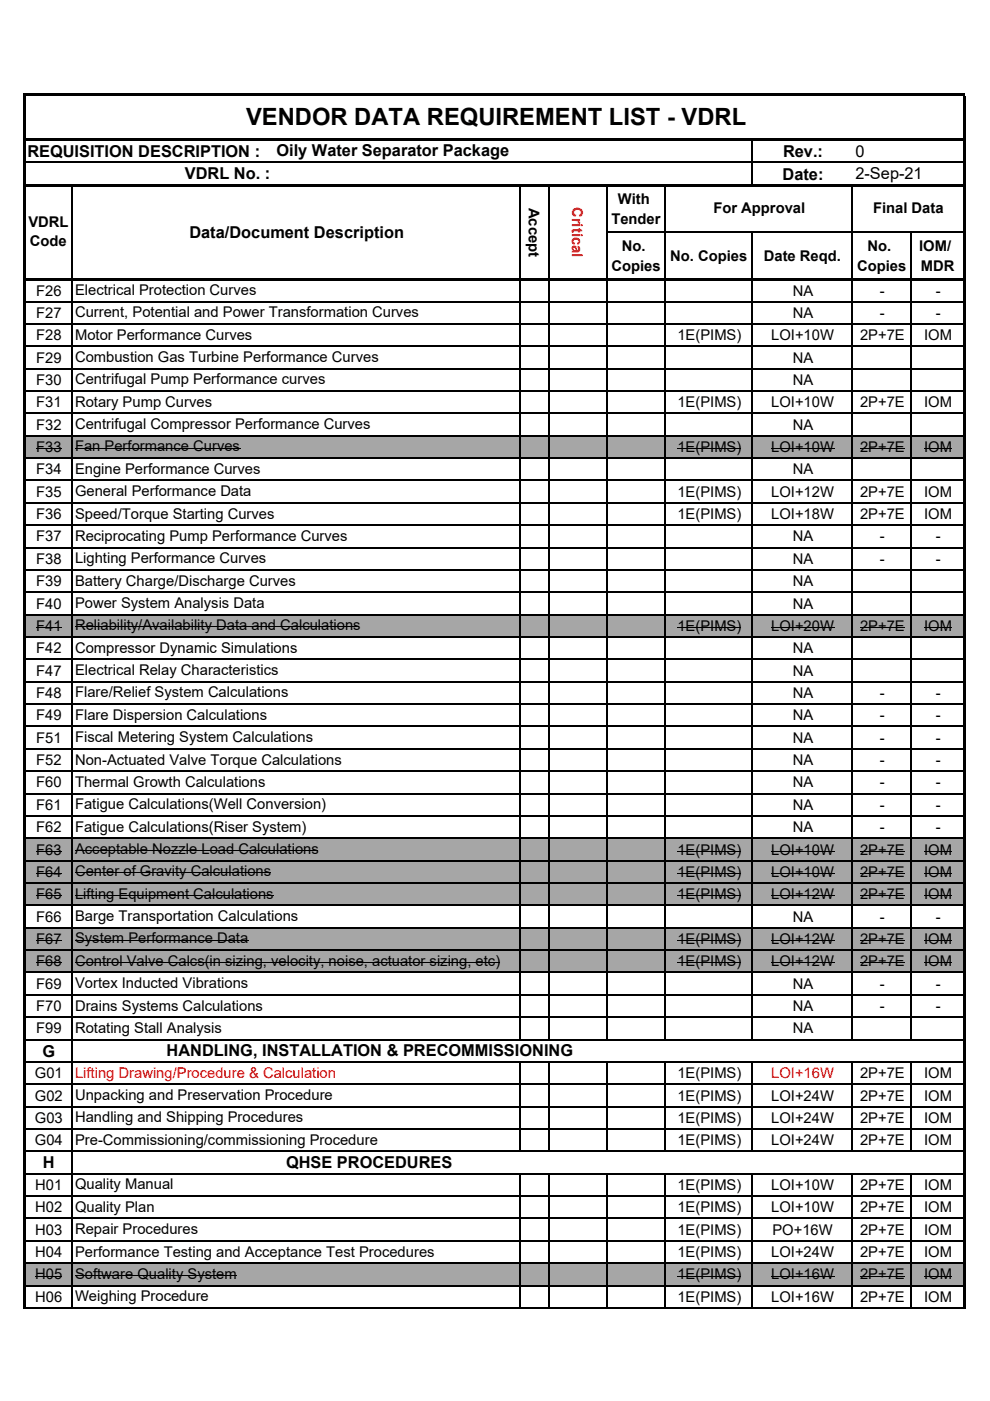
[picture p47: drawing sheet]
<svg xmlns="http://www.w3.org/2000/svg" width="210mm" height="297mm" viewBox="0 0 210 297" stroke-linecap="round" stroke-linejoin="round" font-family="sans-serif">
<defs><g id="words">
<text font-size="5" x="52.2" y="26.5">VENDOR DATA REQUIREMENT LIST - VDRL</text>
<g font-size="3.5">
<text x="5.8" y="33.2">REQUISITION DESCRIPTION :</text>
<text x="58.6" y="33.1">Oily Water Separator Package</text>
<text x="166.1" y="33.2">Rev.:</text>
<text x="181.4" y="33.2">0</text>
<text x="39.2" y="37.9">VDRL No. :</text>
<text x="166" y="38.1">Date:</text>
<text x="181.4" y="37.9">2-Sep-21</text>
<text x="40.2" y="50.4">Data/Document Description</text>
<text x="9" y="224">G</text>
<text x="35.3" y="223.9">HANDLING, INSTALLATION &amp; PRECOMMISSIONING</text>
<text x="9.1" y="247.7">H</text>
<text x="60.7" y="247.6">QHSE PROCEDURES</text>
</g>
<g font-size="3.1">
<text x="112.2" y="44.1" transform="rotate(90 112.2 44.1)">Accept</text>
<text x="129.7" y="47.4">Tender</text>
<text x="131.1" y="43.3">With</text>
<text x="151.3" y="45.3">For Approval</text>
<text x="185.2" y="45.3">Final Data</text>
<text x="6" y="48.2">VDRL</text>
<text x="6.3" y="52.2">Code</text>
<text x="131.9" y="53.3">No.</text>
<text x="184" y="53.3">No.</text>
<text x="194.9" y="53.3">IOM/</text>
<text x="129.7" y="57.4">Copies</text>
<text x="142.2" y="55.3">No. Copies</text>
<text x="162" y="55.3">Date Reqd.</text>
<text x="181.8" y="57.4">Copies</text>
<text x="195.3" y="57.4">MDR</text>
<text x="7.7" y="62.7">F26</text>
<text x="15.9" y="62.5">Electrical Protection Curves</text>
<text x="168.1" y="62.7">NA</text>
<text x="186.6" y="62.7">-</text>
<text x="198.5" y="62.7">-</text>
<text x="7.7" y="67.4">F27</text>
<text x="15.9" y="67.3">Current, Potential and Power Transformation Curves</text>
<text x="168.1" y="67.4">NA</text>
<text x="186.6" y="67.4">-</text>
<text x="198.5" y="67.4">-</text>
<text x="7.7" y="72.1">F28</text>
<text x="7.7" y="76.9">F29</text>
<text x="15.9" y="72">Motor Performance Curves</text>
<text x="15.9" y="76.8">Combustion Gas Turbine Performance Curves</text>
<text x="143.7" y="72.1">1E(PIMS)</text>
<text x="163.6" y="72.1">LOI+10W</text>
<text x="168.1" y="76.9">NA</text>
<text x="182.4" y="72.1">2P+7E</text>
<text x="196" y="72.1">IOM</text>
<text x="7.7" y="81.6">F30</text>
<text x="15.9" y="81.5">Centrifugal Pump Performance curves</text>
<text x="168.1" y="81.6">NA</text>
<text x="7.7" y="86.4">F31</text>
<text x="15.9" y="86.2">Rotary Pump Curves</text>
<text x="143.7" y="86.4">1E(PIMS)</text>
<text x="163.6" y="86.4">LOI+10W</text>
<text x="182.4" y="86.4">2P+7E</text>
<text x="196" y="86.4">IOM</text>
<text x="7.7" y="91.1">F32</text>
<text x="7.7" y="95.8">F33</text>
<text x="15.9" y="91">Centrifugal Compressor Performance Curves</text>
<text x="15.9" y="95.7">Fan Performance Curves</text>
<text x="143.7" y="95.8">1E(PIMS)</text>
<text x="163.6" y="95.8">LOI+10W</text>
<text x="168.1" y="91.1">NA</text>
<text x="182.4" y="95.8">2P+7E</text>
<text x="196" y="95.8">IOM</text>
<text x="7.7" y="100.6">F34</text>
<text x="15.9" y="100.5">Engine Performance Curves</text>
<text x="168.1" y="100.6">NA</text>
<text x="7.7" y="105.3">F35</text>
<text x="15.9" y="105.2">General Performance Data</text>
<text x="143.7" y="105.3">1E(PIMS)</text>
<text x="163.6" y="105.3">LOI+12W</text>
<text x="182.4" y="105.3">2P+7E</text>
<text x="196" y="105.3">IOM</text>
<text x="7.7" y="110.1">F36</text>
<text x="15.9" y="109.9">Speed/Torque Starting Curves</text>
<text x="143.7" y="110.1">1E(PIMS)</text>
<text x="163.6" y="110.1">LOI+18W</text>
<text x="182.4" y="110.1">2P+7E</text>
<text x="196" y="110.1">IOM</text>
<text x="7.7" y="114.8">F37</text>
<text x="7.7" y="119.5">F38</text>
<text x="15.9" y="114.7">Reciprocating Pump Performance Curves</text>
<text x="15.9" y="119.4">Lighting Performance Curves</text>
<text x="168.1" y="114.8">NA</text>
<text x="168.1" y="119.5">NA</text>
<text x="186.6" y="114.8">-</text>
<text x="186.6" y="119.5">-</text>
<text x="198.5" y="114.8">-</text>
<text x="198.5" y="119.5">-</text>
<text x="7.7" y="124.3">F39</text>
<text x="15.9" y="124.2">Battery Charge/Discharge Curves</text>
<text x="168.1" y="124.3">NA</text>
<text x="7.7" y="129">F40</text>
<text x="15.9" y="128.9">Power System Analysis Data</text>
<text x="168.1" y="129">NA</text>
<text x="7.7" y="133.8">F41</text>
<text x="15.9" y="133.6">Reliability/Availability Data and Calculations</text>
<text x="143.7" y="133.8">1E(PIMS)</text>
<text x="163.6" y="133.8">LOI+20W</text>
<text x="182.4" y="133.8">2P+7E</text>
<text x="196" y="133.8">IOM</text>
<text x="7.7" y="138.5">F42</text>
<text x="7.7" y="143.3">F47</text>
<text x="15.9" y="138.4">Compressor Dynamic Simulations</text>
<text x="15.9" y="143.1">Electrical Relay Characteristics</text>
<text x="168.1" y="138.5">NA</text>
<text x="168.1" y="143.3">NA</text>
<text x="7.7" y="148">F48</text>
<text x="15.9" y="147.9">Flare/Relief System Calculations</text>
<text x="168.1" y="148">NA</text>
<text x="186.6" y="148">-</text>
<text x="198.5" y="148">-</text>
<text x="7.7" y="152.7">F49</text>
<text x="15.9" y="152.6">Flare Dispersion Calculations</text>
<text x="168.1" y="152.7">NA</text>
<text x="186.6" y="152.7">-</text>
<text x="198.5" y="152.7">-</text>
<text x="7.7" y="157.5">F51</text>
<text x="15.9" y="157.4">Fiscal Metering System Calculations</text>
<text x="168.1" y="157.5">NA</text>
<text x="186.6" y="157.5">-</text>
<text x="198.5" y="157.5">-</text>
<text x="7.7" y="162.2">F52</text>
<text x="7.7" y="167">F60</text>
<text x="15.9" y="162.1">Non-Actuated Valve Torque Calculations</text>
<text x="15.9" y="166.8">Thermal Growth Calculations</text>
<text x="168.1" y="162.2">NA</text>
<text x="168.1" y="167">NA</text>
<text x="186.6" y="162.2">-</text>
<text x="186.6" y="167">-</text>
<text x="198.5" y="162.2">-</text>
<text x="198.5" y="167">-</text>
<text x="7.7" y="171.7">F61</text>
<text x="15.9" y="171.6">Fatigue Calculations(Well Conversion)</text>
<text x="168.1" y="171.7">NA</text>
<text x="186.6" y="171.7">-</text>
<text x="198.5" y="171.7">-</text>
<text x="7.7" y="176.4">F62</text>
<text x="15.9" y="176.3">Fatigue Calculations(Riser System)</text>
<text x="168.1" y="176.4">NA</text>
<text x="186.6" y="176.4">-</text>
<text x="198.5" y="176.4">-</text>
<text x="7.7" y="181.2">F63</text>
<text x="7.7" y="185.9">F64</text>
<text x="15.9" y="181.1">Acceptable Nozzle Load Calculations</text>
<text x="15.9" y="185.8">Center of Gravity Calculations</text>
<text x="143.7" y="181.2">1E(PIMS)</text>
<text x="143.7" y="185.9">1E(PIMS)</text>
<text x="163.6" y="181.2">LOI+10W</text>
<text x="163.6" y="185.9">LOI+10W</text>
<text x="182.4" y="181.2">2P+7E</text>
<text x="182.4" y="185.9">2P+7E</text>
<text x="196" y="181.2">IOM</text>
<text x="196" y="185.9">IOM</text>
<text x="7.7" y="190.7">F65</text>
<text x="15.9" y="190.5">Lifting Equipment Calculations</text>
<text x="143.7" y="190.7">1E(PIMS)</text>
<text x="163.6" y="190.7">LOI+12W</text>
<text x="182.4" y="190.7">2P+7E</text>
<text x="196" y="190.7">IOM</text>
<text x="7.7" y="195.4">F66</text>
<text x="15.9" y="195.3">Barge Transportation Calculations</text>
<text x="168.1" y="195.4">NA</text>
<text x="186.6" y="195.4">-</text>
<text x="198.5" y="195.4">-</text>
<text x="7.7" y="200.2">F67</text>
<text x="15.9" y="200">System Performance Data</text>
<text x="143.7" y="200.2">1E(PIMS)</text>
<text x="163.6" y="200.2">LOI+12W</text>
<text x="182.4" y="200.2">2P+7E</text>
<text x="196" y="200.2">IOM</text>
<text x="7.7" y="204.9">F68</text>
<text x="7.7" y="209.6">F69</text>
<text x="15.9" y="209.5">Vortex Inducted Vibrations</text>
<text x="15.9" y="204.8">Control Valve Calcs(in sizing, velocity, noise, actuator sizing, etc)</text>
<text x="143.7" y="204.9">1E(PIMS)</text>
<text x="163.6" y="204.9">LOI+12W</text>
<text x="168.1" y="209.6">NA</text>
<text x="182.4" y="204.9">2P+7E</text>
<text x="186.6" y="209.6">-</text>
<text x="196" y="204.9">IOM</text>
<text x="198.5" y="209.6">-</text>
<text x="7.7" y="214.4">F70</text>
<text x="15.9" y="214.2">Drains Systems Calculations</text>
<text x="168.1" y="214.4">NA</text>
<text x="186.6" y="214.4">-</text>
<text x="198.5" y="214.4">-</text>
<text x="7.7" y="219.1">F99</text>
<text x="15.9" y="219">Rotating Stall Analysis</text>
<text x="168.1" y="219.1">NA</text>
<text x="7.4" y="228.6">G01</text>
<text x="7.4" y="233.3">G02</text>
<text x="15.9" y="233.2">Unpacking and Preservation Procedure</text>
<text x="143.7" y="228.6">1E(PIMS)</text>
<text x="143.7" y="233.3">1E(PIMS)</text>
<text x="163.6" y="233.3">LOI+24W</text>
<text x="182.4" y="228.6">2P+7E</text>
<text x="182.4" y="233.3">2P+7E</text>
<text x="196" y="228.6">IOM</text>
<text x="196" y="233.3">IOM</text>
<text x="7.4" y="238.1">G03</text>
<text x="15.9" y="238">Handling and Shipping Procedures</text>
<text x="143.7" y="238.1">1E(PIMS)</text>
<text x="163.6" y="238.1">LOI+24W</text>
<text x="182.4" y="238.1">2P+7E</text>
<text x="196" y="238.1">IOM</text>
<text x="7.4" y="242.8">G04</text>
<text x="15.9" y="242.7">Pre-Commissioning/commissioning Procedure</text>
<text x="143.7" y="242.8">1E(PIMS)</text>
<text x="163.6" y="242.8">LOI+24W</text>
<text x="182.4" y="242.8">2P+7E</text>
<text x="196" y="242.8">IOM</text>
<text x="7.5" y="252.3">H01</text>
<text x="7.5" y="257">H02</text>
<text x="15.9" y="252.2">Quality Manual</text>
<text x="15.9" y="256.9">Quality Plan</text>
<text x="143.7" y="252.3">1E(PIMS)</text>
<text x="143.7" y="257">1E(PIMS)</text>
<text x="163.6" y="252.3">LOI+10W</text>
<text x="163.6" y="257">LOI+10W</text>
<text x="182.4" y="252.3">2P+7E</text>
<text x="182.4" y="257">2P+7E</text>
<text x="196" y="252.3">IOM</text>
<text x="196" y="257">IOM</text>
<text x="7.5" y="261.8">H03</text>
<text x="15.9" y="261.7">Repair Procedures</text>
<text x="143.7" y="261.8">1E(PIMS)</text>
<text x="163.8" y="261.8">PO+16W</text>
<text x="182.4" y="261.8">2P+7E</text>
<text x="196" y="261.8">IOM</text>
<text x="7.5" y="266.5">H04</text>
<text x="15.9" y="266.4">Performance Testing and Acceptance Test Procedures</text>
<text x="143.7" y="266.5">1E(PIMS)</text>
<text x="163.6" y="266.5">LOI+24W</text>
<text x="182.4" y="266.5">2P+7E</text>
<text x="196" y="266.5">IOM</text>
<text x="7.5" y="271.3">H05</text>
<text x="15.9" y="275.9">Weighing Procedure</text>
<text x="15.9" y="271.1">Software Quality System</text>
<text x="143.7" y="271.3">1E(PIMS)</text>
<text x="163.6" y="271.3">LOI+16W</text>
<text x="182.4" y="271.3">2P+7E</text>
<text x="196" y="271.3">IOM</text>
<text x="7.5" y="276">H06</text>
<text x="143.7" y="276">1E(PIMS)</text>
<text x="163.6" y="276">LOI+16W</text>
<text x="182.4" y="276">2P+7E</text>
<text x="196" y="276">IOM</text>
</g>
<g font-size="3.1" fill="#f00">
<text x="121.3" y="43.9" transform="rotate(90 121.3 43.9)">Critical</text>
<text x="15.9" y="228.5">Lifting Drawing/Procedure &amp; Calculation</text>
<text x="163.6" y="228.6">LOI+16W</text>
</g>
</g></defs>
<path d="M5.4 34.4h198.8M15.3 39.6v19.3M110.4 39.6v19.3M116.5 39.6v19.3M128.7 39.6v19.3M141.1 39.6v19.3M159.6 29.9v9.1M180.8 39.6v19.3M128.8 49.3h75.4M159.6 49.4v9.5M193.2 49.4v9.5" fill="none" stroke="#000" stroke-width=".3"/>
<path d="M5.4 19.8h199.4v.6h-199.4zM5.4 29.3h199.4v.6h-199.4zM5.4 39h199.4v.6h-199.4zM4.8 19.8h.6v39.7h-.6zM5.4 58.9h199.4v.6h-199.4zM204.2 20.4h.6v39.1h-.6z" fill="#000"/>
<g fill="#a6a6a6">
<path d="M5.3 92.4h199.2v4.8h-199.2z"/>
<path d="M5.3 130.3h199.2v4.8h-199.2z"/>
<path d="M5.3 177.7h199.2v14.3h-199.2z"/>
<path d="M5.3 196.7h199.2v9.5h-199.2z"/>
<path d="M5.3 267.8h199.2v4.8h-199.2z"/>
</g>
<g fill="none" stroke="#000" stroke-width=".21">
<path d="M7.7 95.1h5.3M15.9 95h35.1M143.7 95.1h13.5M163.6 95.1h13.5M182.4 95.1h9.5M196 95.1h5.9M7.7 133.1h5.3M15.9 132.9h60.2M143.7 133.1h13.5M163.6 133.1h13.5M182.4 133.1h9.5M196 133.1h5.9"/>
<path d="M7.7 180.5h5.3M7.7 185.2h5.3M7.7 189.9h5.3M7.7 199.4h5.3M15.9 180.3h51.5M15.9 185.1h41.5M15.9 189.8h42.1M15.9 199.3h36.8M143.7 180.5h13.5M143.7 185.2h13.5M143.7 189.9h13.5M143.7 199.4h13.5"/>
<path d="M163.6 180.5h13.5M163.6 185.2h13.5M163.6 189.9h13.5M163.6 199.4h13.5M182.4 180.5h9.5M182.4 185.2h9.5M182.4 189.9h9.5M182.4 199.4h9.5M196 180.5h5.9M196 185.2h5.9M196 189.9h5.9M196 199.4h5.9"/>
<path d="M7.7 204.2h5.3M15.9 204h90M143.7 204.2h13.5M163.6 204.2h13.5M182.4 204.2h9.5M196 204.2h5.9M7.5 270.6h5.7M15.9 270.4h34.2M143.7 270.6h13.5M163.6 270.6h13.5M182.4 270.6h9.5M196 270.6h5.9"/>
</g>
<g fill="none" stroke="#000" stroke-width=".3">
<path d="M5.4 59.2h198.8M15.3 59.4v218.1M110.4 59.4v161.2M116.5 59.4v161.2M128.7 59.4v161.2M141.1 59.4v161.2M159.6 59.4v161.2M180.8 59.4v161.2M193.2 59.4v161.2M5.4 63.9h198.8M5.4 68.7h198.8M5.4 73.4h198.8"/>
<path d="M5.4 78.2h198.8M5.4 82.9h198.8M5.4 87.7h198.8M5.4 92.4h198.8M5.4 97.1h198.8M5.4 101.9h198.8M5.4 106.6h198.8M5.4 111.4h198.8M5.4 116.1h198.8M5.4 120.8h198.8M5.4 125.6h198.8M5.4 130.3h198.8"/>
<path d="M5.4 135.1h198.8M5.4 139.8h198.8M5.4 144.5h198.8M5.4 149.3h198.8M5.4 154h198.8M5.4 158.8h198.8M5.4 163.5h198.8M5.4 168.3h198.8M5.4 173h198.8M5.4 177.7h198.8M5.4 182.5h198.8M5.4 187.2h198.8"/>
<path d="M5.4 192h198.8M5.4 196.7h198.8M5.4 201.4h198.8M5.4 206.2h198.8M5.4 210.9h198.8M5.4 215.7h198.8M5.4 220.4h198.8M5.4 225.1h198.8M5.4 229.9h198.8M5.4 234.6h198.8M5.4 239.4h198.8M110.4 225.3v19"/>
<path d="M116.5 225.3v19M128.7 225.3v19M141.1 225.3v19M159.6 225.3v19M180.8 225.3v19M193.2 225.3v19M5.4 244.1h198.8M5.4 248.9h198.8M5.4 253.6h198.8M5.4 258.3h198.8M110.4 249v28.5M116.5 249v28.5"/>
<path d="M128.7 249v28.5M141.1 249v28.5M159.6 249v28.5M180.8 249v28.5M193.2 249v28.5M5.4 263.1h198.8M5.4 267.8h198.8M5.4 272.6h198.8M5.4 277.3h198.8"/>
</g>
<path d="M4.8 59.1h.6v218.4h-.6zM204.2 59.1h.6v218.4h-.6z" fill="#000"/>
<use href="#words"/>
</svg>
